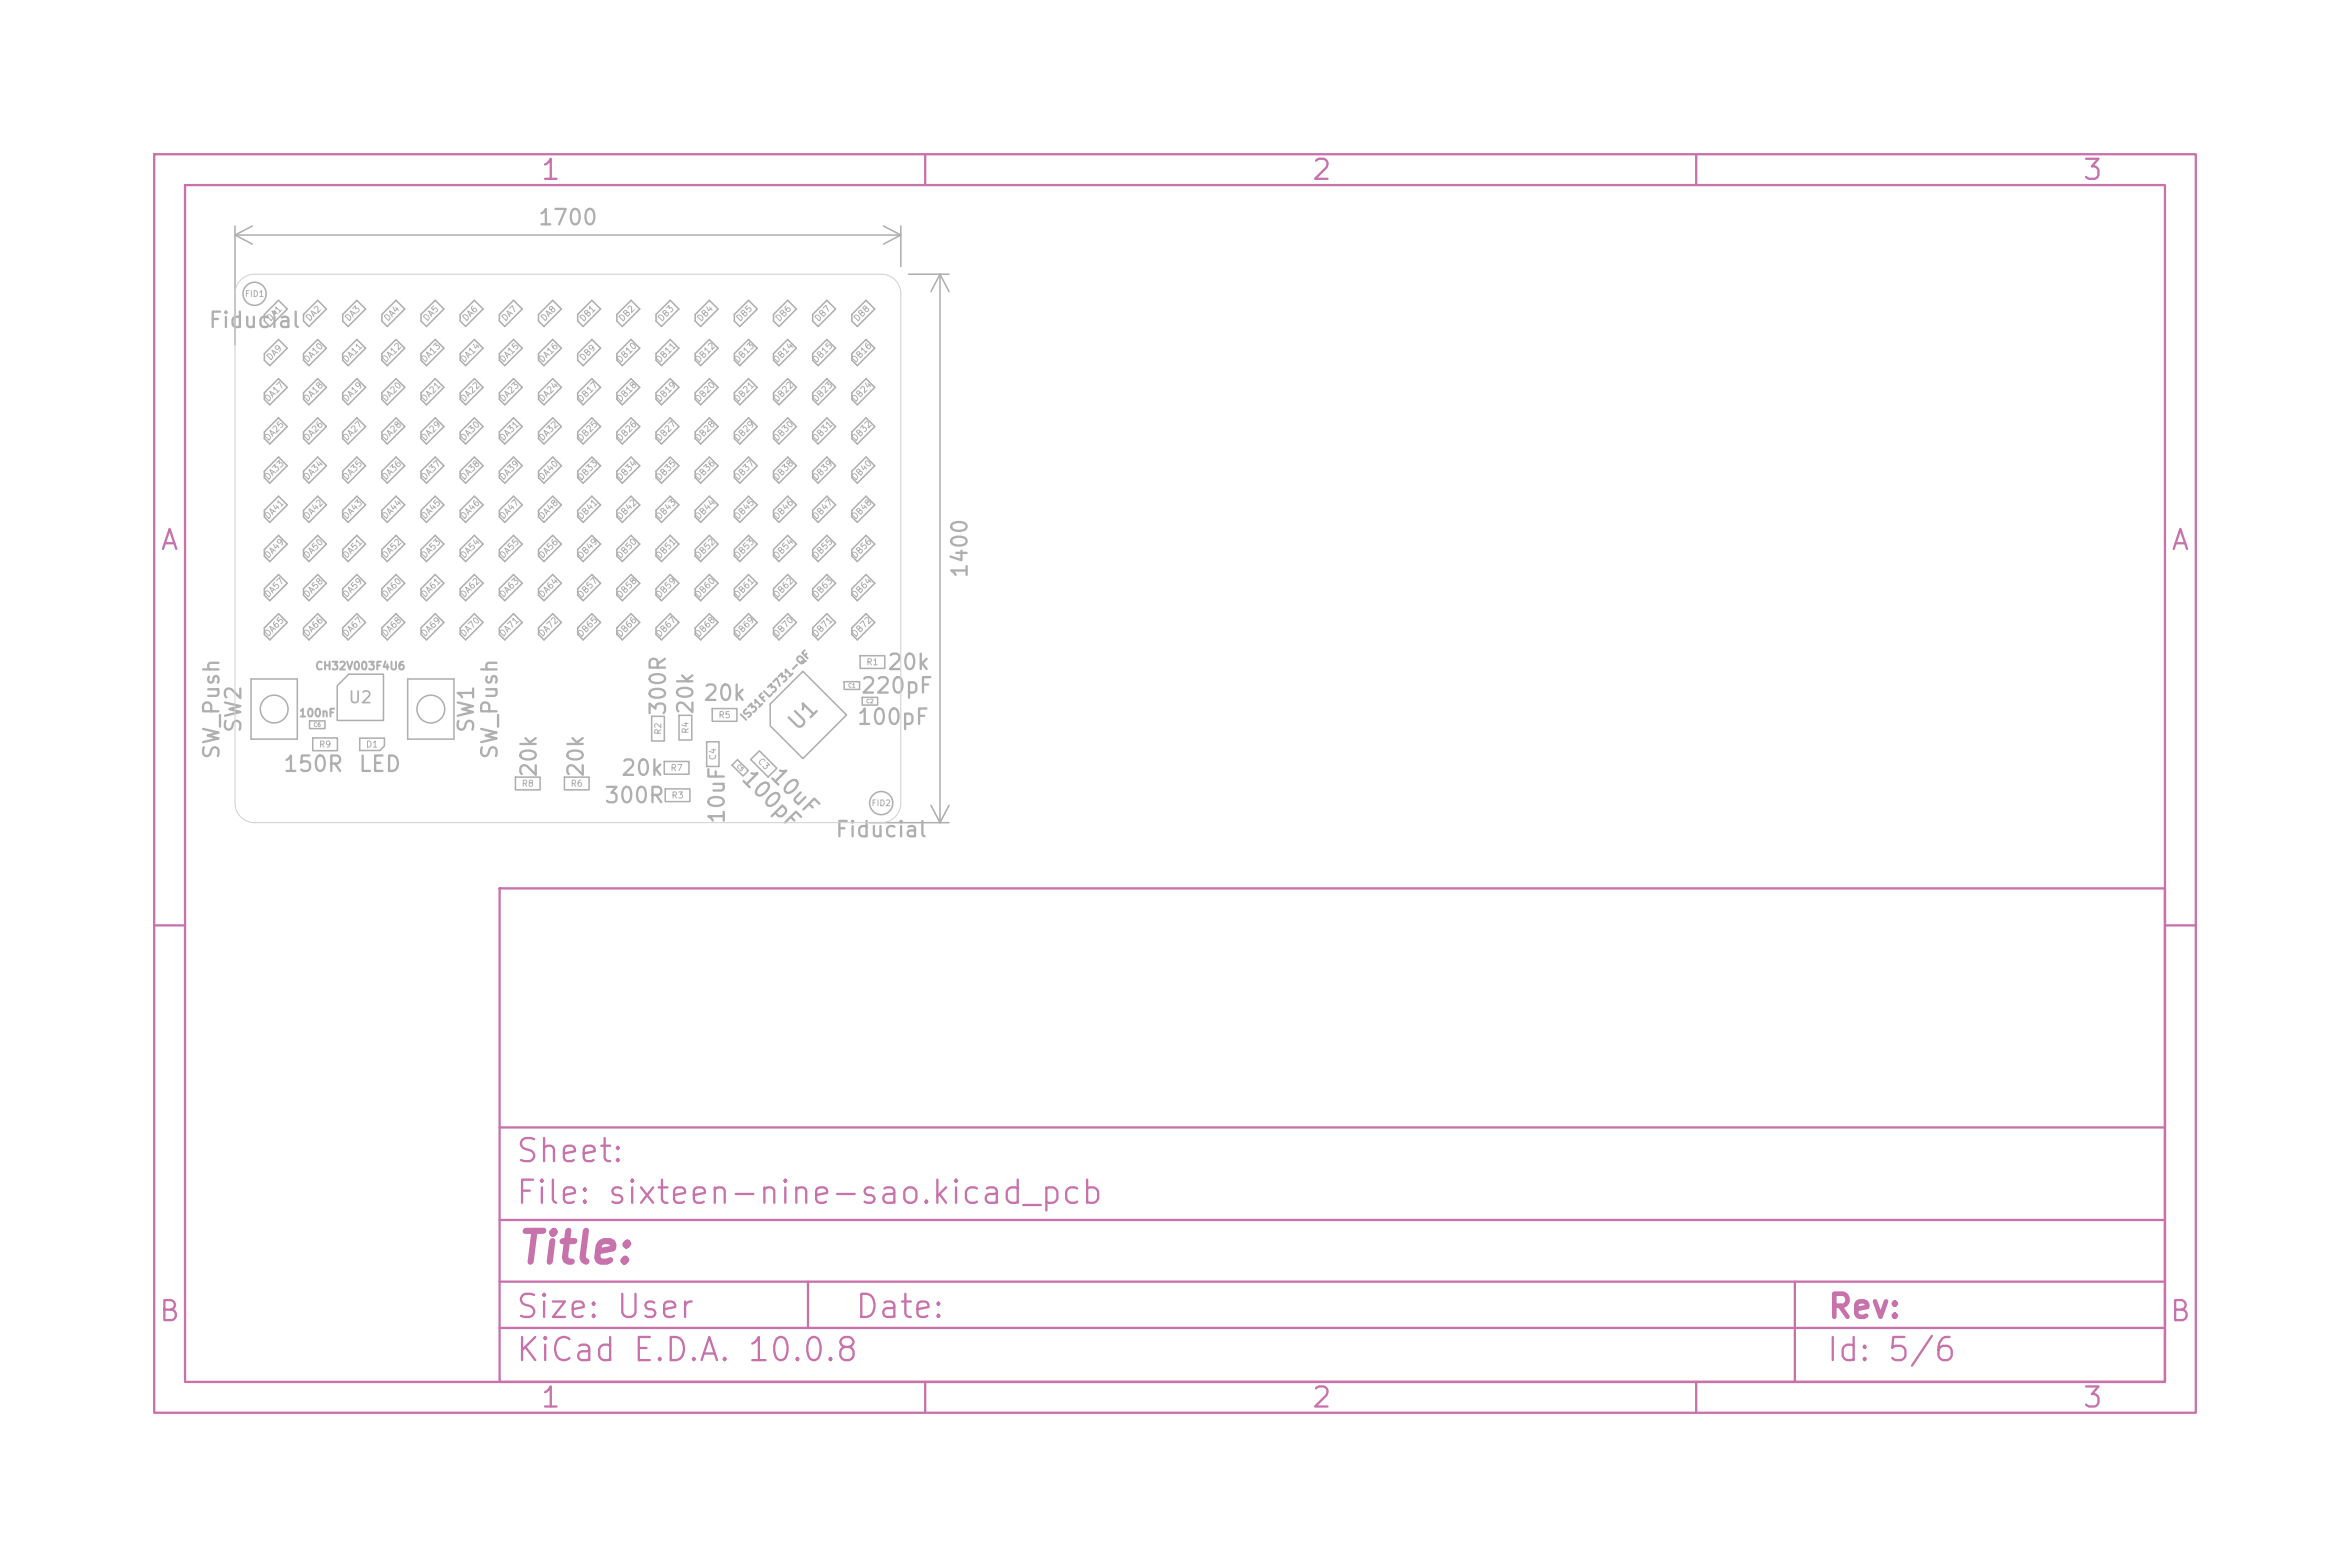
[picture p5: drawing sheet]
<svg xmlns="http://www.w3.org/2000/svg" width="152mm" height="102mm" viewBox="0 0 152 102" stroke-linecap="round" stroke-linejoin="round" font-family="sans-serif">
<defs><g id="words">
<text font-size="2" fill="#c872ab" x="33.4" y="82.4">Title:</text>
<g font-size="1.5" fill="#c872ab">
<text x="33.3" y="75.7">Sheet:</text>
<text x="33.3" y="78.4">File: sixteen-nine-sao.kicad_pcb</text>
<text x="33.3" y="88.6">KiCad E.D.A. 10.0.8</text>
<text x="33.3" y="85.8">Size: User</text>
<text x="55.3" y="85.8">Date:</text>
<text x="118.3" y="88.6">Id: 5/6</text>
<text x="118.4" y="85.8">Rev:</text>
</g>
<g font-size="1.3" fill="#c872ab">
<text x="35" y="12">1</text>
<text x="85" y="12">2</text>
<text x="135" y="12">3</text>
<text x="10.3" y="36">A</text>
<text x="140.7" y="36">A</text>
<text x="10.2" y="86">B</text>
<text x="140.6" y="86">B</text>
<text x="35" y="91.6">1</text>
<text x="85" y="91.6">2</text>
<text x="135" y="91.6">3</text>
</g>
<g font-size="1" fill="#afafaf">
<text x="34.8" y="14.8">1700</text>
<text x="13.5" y="21.5">Fiducial</text>
<text x="63" y="37.6" transform="rotate(-90 63 37.6)">1400</text>
<text x="15.9" y="47.6" transform="rotate(-90 15.9 47.6)">SW2</text>
<text x="31" y="47.6" transform="rotate(-90 31 47.6)">SW1</text>
<text x="43.4" y="46.5" transform="rotate(-90 43.4 46.5)">300R</text>
<text x="45.2" y="46.4" transform="rotate(-90 45.2 46.4)">20k</text>
<text x="45.5" y="45.7">20k</text>
<text x="51.8" y="47.7" transform="rotate(-45 51.8 47.7)">U1</text>
<text x="55.5" y="47.2">100pF</text>
<text x="55.8" y="45.2">220pF</text>
<text x="57.5" y="43.7">20k</text>
<text x="14.5" y="49.3" transform="rotate(-90 14.5 49.3)">SW_Push</text>
<text x="18.3" y="50.3">150R</text>
<text x="23.2" y="50.3">LED</text>
<text x="32.5" y="49.3" transform="rotate(-90 32.5 49.3)">SW_Push</text>
<text x="35" y="50.5" transform="rotate(-90 35 50.5)">20k</text>
<text x="38.1" y="50.5" transform="rotate(-90 38.1 50.5)">20k</text>
<text x="39.1" y="52.3">300R</text>
<text x="40.2" y="50.5">20k</text>
<text x="47.2" y="53.5" transform="rotate(-90 47.2 53.5)">10uF</text>
<text x="47.8" y="50.6" transform="rotate(45 47.8 50.6)">100pF</text>
<text x="49.7" y="50.5" transform="rotate(45 49.7 50.5)">10uF</text>
<text x="54.1" y="54.5">Fiducial</text>
</g>
<text font-size=".8" fill="#afafaf" x="22.5" y="45.8">U2</text>
<g font-size=".5" fill="#afafaf">
<text x="19.3" y="46.6">100nF</text>
<text x="20.4" y="43.6">CH32V003F4U6</text>
<text x="48.4" y="46.9" transform="rotate(-45 48.4 46.9)">IS31FL3731-QF</text>
</g>
<g font-size=".4" fill="#afafaf">
<text x="15.8" y="19.3">FID1</text>
<text x="17.6" y="23.5" transform="rotate(-45 17.6 23.5)">DA9</text>
<text x="17.6" y="21" transform="rotate(-45 17.6 21)">DA1</text>
<text x="20" y="23.6" transform="rotate(-45 20 23.6)">DA10</text>
<text x="20.1" y="21" transform="rotate(-45 20.1 21)">DA2</text>
<text x="22.5" y="23.6" transform="rotate(-45 22.5 23.6)">DA11</text>
<text x="22.6" y="21" transform="rotate(-45 22.6 21)">DA3</text>
<text x="25.1" y="23.6" transform="rotate(-45 25.1 23.6)">DA12</text>
<text x="25.2" y="21" transform="rotate(-45 25.2 21)">DA4</text>
<text x="27.6" y="23.6" transform="rotate(-45 27.6 23.6)">DA13</text>
<text x="27.7" y="21" transform="rotate(-45 27.7 21)">DA5</text>
<text x="30.1" y="23.6" transform="rotate(-45 30.1 23.6)">DA14</text>
<text x="30.3" y="21" transform="rotate(-45 30.3 21)">DA6</text>
<text x="32.7" y="23.6" transform="rotate(-45 32.7 23.6)">DA15</text>
<text x="32.8" y="21" transform="rotate(-45 32.8 21)">DA7</text>
<text x="35.2" y="23.6" transform="rotate(-45 35.2 23.6)">DA16</text>
<text x="35.3" y="21" transform="rotate(-45 35.3 21)">DA8</text>
<text x="37.9" y="23.5" transform="rotate(-45 37.9 23.5)">DB9</text>
<text x="37.9" y="21" transform="rotate(-45 37.9 21)">DB1</text>
<text x="40.3" y="23.7" transform="rotate(-45 40.3 23.7)">DB10</text>
<text x="40.4" y="21" transform="rotate(-45 40.4 21)">DB2</text>
<text x="42.8" y="23.7" transform="rotate(-45 42.8 23.7)">DB11</text>
<text x="42.9" y="21" transform="rotate(-45 42.9 21)">DB3</text>
<text x="45.4" y="23.7" transform="rotate(-45 45.4 23.7)">DB12</text>
<text x="45.5" y="21" transform="rotate(-45 45.5 21)">DB4</text>
<text x="47.9" y="23.7" transform="rotate(-45 47.9 23.7)">DB13</text>
<text x="48" y="21" transform="rotate(-45 48 21)">DB5</text>
<text x="50.4" y="23.7" transform="rotate(-45 50.4 23.7)">DB14</text>
<text x="50.6" y="21" transform="rotate(-45 50.6 21)">DB6</text>
<text x="53" y="23.7" transform="rotate(-45 53 23.7)">DB15</text>
<text x="53.1" y="21" transform="rotate(-45 53.1 21)">DB7</text>
<text x="55.5" y="23.7" transform="rotate(-45 55.5 23.7)">DB16</text>
<text x="55.6" y="21" transform="rotate(-45 55.6 21)">DB8</text>
<text x="17.4" y="28.7" transform="rotate(-45 17.4 28.7)">DA25</text>
<text x="17.4" y="26.2" transform="rotate(-45 17.4 26.2)">DA17</text>
<text x="20" y="28.7" transform="rotate(-45 20 28.7)">DA26</text>
<text x="20" y="26.2" transform="rotate(-45 20 26.2)">DA18</text>
<text x="22.5" y="28.7" transform="rotate(-45 22.5 28.7)">DA27</text>
<text x="22.5" y="26.2" transform="rotate(-45 22.5 26.2)">DA19</text>
<text x="25.1" y="28.7" transform="rotate(-45 25.1 28.7)">DA28</text>
<text x="25.1" y="26.2" transform="rotate(-45 25.1 26.2)">DA20</text>
<text x="27.6" y="28.7" transform="rotate(-45 27.6 28.7)">DA29</text>
<text x="27.6" y="26.2" transform="rotate(-45 27.6 26.2)">DA21</text>
<text x="30.1" y="28.7" transform="rotate(-45 30.1 28.7)">DA30</text>
<text x="30.1" y="26.2" transform="rotate(-45 30.1 26.2)">DA22</text>
<text x="32.7" y="28.7" transform="rotate(-45 32.7 28.7)">DA31</text>
<text x="32.7" y="26.2" transform="rotate(-45 32.7 26.2)">DA23</text>
<text x="35.2" y="28.7" transform="rotate(-45 35.2 28.7)">DA32</text>
<text x="35.2" y="26.2" transform="rotate(-45 35.2 26.2)">DA24</text>
<text x="37.7" y="28.7" transform="rotate(-45 37.7 28.7)">DB25</text>
<text x="37.7" y="26.2" transform="rotate(-45 37.7 26.2)">DB17</text>
<text x="40.3" y="28.7" transform="rotate(-45 40.3 28.7)">DB26</text>
<text x="40.3" y="26.2" transform="rotate(-45 40.3 26.2)">DB18</text>
<text x="42.8" y="28.7" transform="rotate(-45 42.8 28.7)">DB27</text>
<text x="42.8" y="26.2" transform="rotate(-45 42.8 26.2)">DB19</text>
<text x="45.4" y="28.7" transform="rotate(-45 45.4 28.7)">DB28</text>
<text x="45.4" y="26.2" transform="rotate(-45 45.4 26.2)">DB20</text>
<text x="47.9" y="28.7" transform="rotate(-45 47.9 28.7)">DB29</text>
<text x="47.9" y="26.2" transform="rotate(-45 47.9 26.2)">DB21</text>
<text x="50.4" y="28.7" transform="rotate(-45 50.4 28.7)">DB30</text>
<text x="50.4" y="26.2" transform="rotate(-45 50.4 26.2)">DB22</text>
<text x="53" y="28.7" transform="rotate(-45 53 28.7)">DB31</text>
<text x="53" y="26.2" transform="rotate(-45 53 26.2)">DB23</text>
<text x="55.5" y="28.7" transform="rotate(-45 55.5 28.7)">DB32</text>
<text x="55.5" y="26.2" transform="rotate(-45 55.5 26.2)">DB24</text>
<text x="17.4" y="33.8" transform="rotate(-45 17.4 33.8)">DA41</text>
<text x="17.4" y="31.3" transform="rotate(-45 17.4 31.3)">DA33</text>
<text x="20" y="33.8" transform="rotate(-45 20 33.8)">DA42</text>
<text x="20" y="31.3" transform="rotate(-45 20 31.3)">DA34</text>
<text x="22.5" y="33.8" transform="rotate(-45 22.5 33.8)">DA43</text>
<text x="22.5" y="31.3" transform="rotate(-45 22.5 31.3)">DA35</text>
<text x="25.1" y="33.8" transform="rotate(-45 25.1 33.8)">DA44</text>
<text x="25.1" y="31.3" transform="rotate(-45 25.1 31.3)">DA36</text>
<text x="27.6" y="33.8" transform="rotate(-45 27.6 33.8)">DA45</text>
<text x="27.6" y="31.3" transform="rotate(-45 27.6 31.3)">DA37</text>
<text x="30.1" y="33.8" transform="rotate(-45 30.1 33.8)">DA46</text>
<text x="30.1" y="31.3" transform="rotate(-45 30.1 31.3)">DA38</text>
<text x="32.7" y="33.8" transform="rotate(-45 32.7 33.8)">DA47</text>
<text x="32.7" y="31.3" transform="rotate(-45 32.7 31.3)">DA39</text>
<text x="35.2" y="33.8" transform="rotate(-45 35.2 33.8)">DA48</text>
<text x="35.2" y="31.3" transform="rotate(-45 35.2 31.3)">DA40</text>
<text x="37.7" y="33.8" transform="rotate(-45 37.7 33.8)">DB41</text>
<text x="37.7" y="31.3" transform="rotate(-45 37.7 31.3)">DB33</text>
<text x="40.3" y="33.8" transform="rotate(-45 40.3 33.8)">DB42</text>
<text x="40.3" y="31.3" transform="rotate(-45 40.3 31.3)">DB34</text>
<text x="42.8" y="33.8" transform="rotate(-45 42.8 33.8)">DB43</text>
<text x="42.8" y="31.3" transform="rotate(-45 42.8 31.3)">DB35</text>
<text x="45.4" y="33.8" transform="rotate(-45 45.4 33.8)">DB44</text>
<text x="45.4" y="31.3" transform="rotate(-45 45.4 31.3)">DB36</text>
<text x="47.9" y="33.8" transform="rotate(-45 47.9 33.8)">DB45</text>
<text x="47.9" y="31.3" transform="rotate(-45 47.9 31.3)">DB37</text>
<text x="50.4" y="33.8" transform="rotate(-45 50.4 33.8)">DB46</text>
<text x="50.4" y="31.3" transform="rotate(-45 50.4 31.3)">DB38</text>
<text x="53" y="33.8" transform="rotate(-45 53 33.8)">DB47</text>
<text x="53" y="31.3" transform="rotate(-45 53 31.3)">DB39</text>
<text x="55.5" y="33.8" transform="rotate(-45 55.5 33.8)">DB48</text>
<text x="55.5" y="31.3" transform="rotate(-45 55.5 31.3)">DB40</text>
<text x="17.4" y="41.4" transform="rotate(-45 17.4 41.4)">DA65</text>
<text x="17.4" y="38.9" transform="rotate(-45 17.4 38.9)">DA57</text>
<text x="17.4" y="36.3" transform="rotate(-45 17.4 36.3)">DA49</text>
<text x="20" y="41.4" transform="rotate(-45 20 41.4)">DA66</text>
<text x="20" y="38.9" transform="rotate(-45 20 38.9)">DA58</text>
<text x="20" y="36.3" transform="rotate(-45 20 36.3)">DA50</text>
<text x="22.5" y="41.4" transform="rotate(-45 22.5 41.4)">DA67</text>
<text x="22.5" y="38.9" transform="rotate(-45 22.5 38.9)">DA59</text>
<text x="22.5" y="36.3" transform="rotate(-45 22.5 36.3)">DA51</text>
<text x="25.1" y="41.4" transform="rotate(-45 25.1 41.4)">DA68</text>
<text x="25.1" y="38.9" transform="rotate(-45 25.1 38.9)">DA60</text>
<text x="25.1" y="36.3" transform="rotate(-45 25.1 36.3)">DA52</text>
<text x="27.6" y="41.4" transform="rotate(-45 27.6 41.4)">DA69</text>
<text x="27.6" y="38.9" transform="rotate(-45 27.6 38.9)">DA61</text>
<text x="27.6" y="36.3" transform="rotate(-45 27.6 36.3)">DA53</text>
<text x="30.1" y="41.4" transform="rotate(-45 30.1 41.4)">DA70</text>
<text x="30.1" y="38.9" transform="rotate(-45 30.1 38.9)">DA62</text>
<text x="30.1" y="36.3" transform="rotate(-45 30.1 36.3)">DA54</text>
<text x="32.7" y="41.4" transform="rotate(-45 32.7 41.4)">DA71</text>
<text x="32.7" y="38.9" transform="rotate(-45 32.7 38.9)">DA63</text>
<text x="32.7" y="36.3" transform="rotate(-45 32.7 36.3)">DA55</text>
<text x="35.2" y="41.4" transform="rotate(-45 35.2 41.4)">DA72</text>
<text x="35.2" y="38.9" transform="rotate(-45 35.2 38.9)">DA64</text>
<text x="35.2" y="36.3" transform="rotate(-45 35.2 36.3)">DA56</text>
<text x="37.7" y="41.4" transform="rotate(-45 37.7 41.4)">DB65</text>
<text x="37.7" y="38.9" transform="rotate(-45 37.7 38.9)">DB57</text>
<text x="37.7" y="36.4" transform="rotate(-45 37.7 36.4)">DB49</text>
<text x="40.3" y="41.4" transform="rotate(-45 40.3 41.4)">DB66</text>
<text x="40.3" y="38.9" transform="rotate(-45 40.3 38.9)">DB58</text>
<text x="40.3" y="36.4" transform="rotate(-45 40.3 36.4)">DB50</text>
<text x="42.8" y="41.4" transform="rotate(-45 42.8 41.4)">DB67</text>
<text x="42.8" y="38.9" transform="rotate(-45 42.8 38.9)">DB59</text>
<text x="42.8" y="36.4" transform="rotate(-45 42.8 36.4)">DB51</text>
<text x="45.4" y="41.4" transform="rotate(-45 45.4 41.4)">DB68</text>
<text x="45.4" y="38.9" transform="rotate(-45 45.4 38.9)">DB60</text>
<text x="45.4" y="36.4" transform="rotate(-45 45.4 36.4)">DB52</text>
<text x="47.9" y="41.4" transform="rotate(-45 47.9 41.4)">DB69</text>
<text x="47.9" y="38.9" transform="rotate(-45 47.9 38.9)">DB61</text>
<text x="47.9" y="36.4" transform="rotate(-45 47.9 36.4)">DB53</text>
<text x="50.4" y="41.4" transform="rotate(-45 50.4 41.4)">DB70</text>
<text x="50.4" y="38.9" transform="rotate(-45 50.4 38.9)">DB62</text>
<text x="50.4" y="36.4" transform="rotate(-45 50.4 36.4)">DB54</text>
<text x="53" y="41.4" transform="rotate(-45 53 41.4)">DB71</text>
<text x="53" y="38.9" transform="rotate(-45 53 38.9)">DB63</text>
<text x="53" y="36.4" transform="rotate(-45 53 36.4)">DB55</text>
<text x="55.5" y="41.4" transform="rotate(-45 55.5 41.4)">DB72</text>
<text x="55.5" y="38.9" transform="rotate(-45 55.5 38.9)">DB64</text>
<text x="55.5" y="36.4" transform="rotate(-45 55.5 36.4)">DB56</text>
<text x="43" y="47.7" transform="rotate(-90 43 47.7)">R2</text>
<text x="44.8" y="47.6" transform="rotate(-90 44.8 47.6)">R4</text>
<text x="46.6" y="46.7">R5</text>
<text x="56.1" y="43.2">R1</text>
<text x="20.7" y="48.6">R9</text>
<text x="23.7" y="48.6">D1</text>
<text x="33.8" y="51.1">R8</text>
<text x="37" y="51.1">R6</text>
<text x="43.4" y="50.1">R7</text>
<text x="43.5" y="51.9">R3</text>
<text x="46.5" y="49.3" transform="rotate(-90 46.5 49.3)">C4</text>
<text x="49" y="49.4" transform="rotate(45 49 49.4)">C3</text>
<text x="56.5" y="52.4">FID2</text>
</g>
<g font-size=".3" fill="#afafaf">
<text x="20.3" y="47.2">C6</text>
<text x="55" y="44.6">C1</text>
<text x="56.1" y="45.7">C2</text>
<text x="47.7" y="49.7" transform="rotate(45 47.7 49.7)">C5</text>
</g>
</g></defs>
<g fill="none" stroke="#c872ab" stroke-width=".15">
<path d="M10 10h132.4v81.6h-132.4zM12 12h128.4v77.6h-128.4zM60 10v2M110 10v2M10 60h2M32.4 57.6h108v32h-108zM140.4 60h2M32.4 79.1h108M32.4 73.1h108M32.4 86.1h108M32.4 83.1h108M52.4 83.1v3"/>
<path d="M60 89.6v2M110 89.6v2M116.4 83.1v6.5"/>
</g>
<g fill="none" stroke="#afafaf" stroke-width=".1">
<path d="M15.2 14.7v7.7M15.2 15.2h43.2M15.2 15.2l1.2 .6M16.4 14.7l-1.2 .5M18.1 19.5l.5 .5-1.1 1.2-.4-.4v-.4zM20.6 19.5l.6 .5-1.2 1.2-.3-.4v-.4zM23.1 19.5l.6 .5-1.1 1.2-.4-.4v-.4zM25.7 19.5l.5 .5-1.1 1.2-.3-.4v-.4zM28.2 19.5l.6 .5-1.1 1.2-.4-.4v-.4zM30.8 19.5l.5 .5-1.1 1.2-.4-.4v-.4zM33.3 19.5l.6 .5-1.2 1.2-.3-.4v-.4zM35.8 19.5l.6 .5-1.1 1.2-.4-.4v-.4z"/>
<path d="M38.4 19.5l.5 .5-1.1 1.2-.3-.4v-.4zM40.9 19.5l.6 .5-1.1 1.2-.4-.4v-.4zM43.5 19.5l.5 .5-1.1 1.2-.4-.4v-.4zM46 19.5l.6 .5-1.2 1.2-.3-.4v-.4zM48.5 19.5l.6 .5-1.1 1.2-.4-.4v-.4zM51.1 19.5l.5 .5-1.1 1.2-.3-.4v-.4zM53.6 19.5l.6 .5-1.1 1.2-.4-.4v-.4zM56.2 19.5l.5 .5-1.1 1.2-.4-.4v-.4zM57.3 14.7l1.1 .5M58.4 14.7v2.6M58.4 15.2l-1.1 .6M58.9 17.8h2.6"/>
<path d="M61 17.8v35.5M61 17.8l.5 1.1M61 17.8l-.6 1.1M18.1 29.6l.5 .6-1.1 1.1-.4-.3v-.4zM18.1 27.1l.5 .6-1.1 1.1-.4-.4v-.4zM18.1 32.2l.5 .5-1.1 1.2-.4-.4v-.4zM18.1 37.3l.5 .5-1.1 1.1-.4-.3v-.4zM18.1 24.6l.5 .5-1.1 1.1-.4-.3v-.4zM18.1 39.8l.5 .6-1.1 1.1-.4-.4v-.4zM18.1 34.7l.5 .6-1.1 1.1-.4-.3v-.5zM18.1 22l.5 .6-1.1 1.1-.4-.3v-.5zM20.6 32.2l.6 .5-1.2 1.2-.3-.4v-.4z"/>
<path d="M20.6 22l.6 .6-1.2 1.1-.3-.3v-.5zM20.6 24.6l.6 .5-1.2 1.1-.3-.3v-.4zM20.6 27.1l.6 .6-1.2 1.1-.3-.4v-.4zM20.6 29.6l.6 .6-1.2 1.1-.3-.3v-.4zM20.6 34.7l.6 .6-1.2 1.1-.3-.3v-.5zM20.6 37.3l.6 .5-1.2 1.1-.3-.3v-.4zM20.6 39.8l.6 .6-1.2 1.1-.3-.4v-.4zM23.1 34.7l.6 .6-1.1 1.1-.4-.3v-.5zM23.1 39.8l.6 .6-1.1 1.1-.4-.4v-.4zM23.1 32.2l.6 .5-1.1 1.2-.4-.4v-.4zM23.1 27.1l.6 .6-1.1 1.1-.4-.4v-.4zM23.1 22l.6 .6-1.1 1.1-.4-.3v-.5z"/>
<path d="M23.1 24.6l.6 .5-1.1 1.1-.4-.3v-.4zM23.1 29.6l.6 .6-1.1 1.1-.4-.3v-.4zM23.1 37.3l.6 .5-1.1 1.1-.4-.3v-.4zM25.7 22l.5 .6-1.1 1.1-.3-.3v-.5zM25.7 24.6l.5 .5-1.1 1.1-.3-.3v-.4zM25.7 27.1l.5 .6-1.1 1.1-.3-.4v-.4zM25.7 29.6l.5 .6-1.1 1.1-.3-.3v-.4zM25.7 32.2l.5 .5-1.1 1.2-.3-.4v-.4zM25.7 34.7l.5 .6-1.1 1.1-.3-.3v-.5zM25.7 37.3l.5 .5-1.1 1.1-.3-.3v-.4zM25.7 39.8l.5 .6-1.1 1.1-.3-.4v-.4zM28.2 39.8l.6 .6-1.1 1.1-.4-.4v-.4z"/>
<path d="M28.2 34.7l.6 .6-1.1 1.1-.4-.3v-.5zM28.2 37.3l.6 .5-1.1 1.1-.4-.3v-.4zM28.2 22l.6 .6-1.1 1.1-.4-.3v-.5zM28.2 24.6l.6 .5-1.1 1.1-.4-.3v-.4zM28.2 27.1l.6 .6-1.1 1.1-.4-.4v-.4zM28.2 29.6l.6 .6-1.1 1.1-.4-.3v-.4zM28.2 32.2l.6 .5-1.1 1.2-.4-.4v-.4zM30.8 32.2l.5 .5-1.1 1.2-.4-.4v-.4zM30.8 39.8l.5 .6-1.1 1.1-.4-.4v-.4zM30.8 34.7l.5 .6-1.1 1.1-.4-.3v-.5zM30.8 29.6l.5 .6-1.1 1.1-.4-.3v-.4zM30.8 24.6l.5 .5-1.1 1.1-.4-.3v-.4z"/>
<path d="M30.8 37.3l.5 .5-1.1 1.1-.4-.3v-.4zM30.8 22l.5 .6-1.1 1.1-.4-.3v-.5zM30.8 27.1l.5 .6-1.1 1.1-.4-.4v-.4zM33.3 29.6l.6 .6-1.2 1.1-.3-.3v-.4zM33.3 32.2l.6 .5-1.2 1.2-.3-.4v-.4zM33.3 22l.6 .6-1.2 1.1-.3-.3v-.5zM33.3 24.6l.6 .5-1.2 1.1-.3-.3v-.4zM33.3 27.1l.6 .6-1.2 1.1-.3-.4v-.4zM33.3 34.7l.6 .6-1.2 1.1-.3-.3v-.5zM33.3 37.3l.6 .5-1.2 1.1-.3-.3v-.4zM33.3 39.8l.6 .6-1.2 1.1-.3-.4v-.4zM35.8 27.1l.6 .6-1.1 1.1-.4-.4v-.4z"/>
<path d="M35.8 29.6l.6 .6-1.1 1.1-.4-.3v-.4zM35.8 34.7l.6 .6-1.1 1.1-.4-.3v-.5zM35.8 37.3l.6 .5-1.1 1.1-.4-.3v-.4zM35.8 32.2l.6 .5-1.1 1.2-.4-.4v-.4zM35.8 22l.6 .6-1.1 1.1-.4-.3v-.5zM35.8 24.6l.6 .5-1.1 1.1-.4-.3v-.4zM35.8 39.8l.6 .6-1.1 1.1-.4-.4v-.4zM38.4 24.6l.5 .5-1.1 1.1-.3-.3v-.4zM38.4 27.1l.5 .6-1.1 1.1-.3-.4v-.4zM38.4 39.8l.5 .6-1.1 1.1-.3-.4v-.4zM38.4 37.3l.5 .5-1.1 1.1-.3-.3v-.4zM38.4 29.6l.5 .6-1.1 1.1-.3-.3v-.4z"/>
<path d="M38.4 32.2l.5 .5-1.1 1.2-.3-.4v-.4zM38.4 22l.5 .6-1.1 1.1-.3-.3v-.5zM38.4 34.7l.5 .6-1.1 1.1-.3-.3v-.5zM40.9 22l.6 .6-1.1 1.1-.4-.3v-.5zM40.9 27.1l.6 .6-1.1 1.1-.4-.4v-.4zM40.9 39.8l.6 .6-1.1 1.1-.4-.4v-.4zM40.9 24.6l.6 .5-1.1 1.1-.4-.3v-.4zM40.9 37.3l.6 .5-1.1 1.1-.4-.3v-.4zM40.9 29.6l.6 .6-1.1 1.1-.4-.3v-.4zM40.9 32.2l.6 .5-1.1 1.2-.4-.4v-.4zM40.9 34.7l.6 .6-1.1 1.1-.4-.3v-.5zM43.5 29.6l.5 .6-1.1 1.1-.4-.3v-.4z"/>
<path d="M43.5 37.3l.5 .5-1.1 1.1-.4-.3v-.4zM43.5 22l.5 .6-1.1 1.1-.4-.3v-.5zM43.5 34.7l.5 .6-1.1 1.1-.4-.3v-.5zM43.5 24.6l.5 .5-1.1 1.1-.4-.3v-.4zM43.5 27.1l.5 .6-1.1 1.1-.4-.4v-.4zM43.5 32.2l.5 .5-1.1 1.2-.4-.4v-.4zM43.5 39.8l.5 .6-1.1 1.1-.4-.4v-.4zM46 32.2l.6 .5-1.2 1.2-.3-.4v-.4zM46 34.7l.6 .6-1.2 1.1-.3-.3v-.5zM46 22l.6 .6-1.2 1.1-.3-.3v-.5zM46 24.6l.6 .5-1.2 1.1-.3-.3v-.4zM46 27.1l.6 .6-1.2 1.1-.3-.4v-.4z"/>
<path d="M46 29.6l.6 .6-1.2 1.1-.3-.3v-.4zM46 37.3l.6 .5-1.2 1.1-.3-.3v-.4zM46 39.8l.6 .6-1.2 1.1-.3-.4v-.4zM48.5 34.7l.6 .6-1.1 1.1-.4-.3v-.5zM48.5 39.8l.6 .6-1.1 1.1-.4-.4v-.4zM48.5 32.2l.6 .5-1.1 1.2-.4-.4v-.4zM48.5 22l.6 .6-1.1 1.1-.4-.3v-.5zM48.5 24.6l.6 .5-1.1 1.1-.4-.3v-.4zM48.5 29.6l.6 .6-1.1 1.1-.4-.3v-.4zM48.5 37.3l.6 .5-1.1 1.1-.4-.3v-.4zM48.5 27.1l.6 .6-1.1 1.1-.4-.4v-.4zM51.1 22l.5 .6-1.1 1.1-.3-.3v-.5z"/>
<path d="M51.1 24.6l.5 .5-1.1 1.1-.3-.3v-.4zM51.1 27.1l.5 .6-1.1 1.1-.3-.4v-.4zM51.1 29.6l.5 .6-1.1 1.1-.3-.3v-.4zM51.1 32.2l.5 .5-1.1 1.2-.3-.4v-.4zM51.1 34.7l.5 .6-1.1 1.1-.3-.3v-.5zM51.1 37.3l.5 .5-1.1 1.1-.3-.3v-.4zM51.1 39.8l.5 .6-1.1 1.1-.3-.4v-.4zM53.6 39.8l.6 .6-1.1 1.1-.4-.4v-.4zM53.6 34.7l.6 .6-1.1 1.1-.4-.3v-.5zM53.6 22l.6 .6-1.1 1.1-.4-.3v-.5zM53.6 24.6l.6 .5-1.1 1.1-.4-.3v-.4zM53.6 27.1l.6 .6-1.1 1.1-.4-.4v-.4z"/>
<path d="M53.6 29.6l.6 .6-1.1 1.1-.4-.3v-.4zM53.6 32.2l.6 .5-1.1 1.2-.4-.4v-.4zM53.6 37.3l.6 .5-1.1 1.1-.4-.3v-.4zM56.2 32.2l.5 .5-1.1 1.2-.4-.4v-.4zM56.2 29.6l.5 .6-1.1 1.1-.4-.3v-.4zM56.2 24.6l.5 .5-1.1 1.1-.4-.3v-.4zM56.2 22l.5 .6-1.1 1.1-.4-.3v-.5zM56.2 27.1l.5 .6-1.1 1.1-.4-.4v-.4zM56.2 34.7l.5 .6-1.1 1.1-.4-.3v-.5zM56.2 37.3l.5 .5-1.1 1.1-.4-.3v-.4zM56.2 39.8l.5 .6-1.1 1.1-.4-.4v-.4zM16.3 44h3v3.9h-3z"/>
<path d="M20.1 46.7h1v.5h-1zM20.3 47.8h1.6v.9h-1.6zM22.6 43.7h2.3v3h-3v-2.2zM23.3 47.9h1.6v.5l-.3 .3h-1.3zM26.4 44h3v3.9h-3zM33.4 50.4h1.6v.8h-1.6zM36.6 50.4h1.6v.8h-1.6zM42.3 46.4h.8v1.6h-.8zM43.1 49.4h1.6v.8h-1.6zM43.1 51.1h1.6v.9h-1.6zM44 46.4h.9v1.6h-.9zM45.8 48.1h.8v1.6h-.8z"/>
<path d="M46.2 45.9h1.6v.9h-1.6zM47.5 49.6l.3-.3 .7 .7-.3 .3zM48.7 49.2l.5-.5 1.2 1.1-.6 .6zM49.9 45.6l2.2-2.1 2.8 2.9-2.8 2.8-2.2-2.1zM54.7 44.2h1v.5h-1zM55.8 42.5h1.6v.8h-1.6zM55.9 45.2h1v.5h-1zM56.4 53.3h5.1M60.4 52.2l.6 1.1M61.5 52.2l-.5 1.1"/>
<circle cx="16.5" cy="19" r=".75"/>
<circle cx="17.8" cy="46" r=".9"/>
<circle cx="27.9" cy="46" r=".9"/>
<circle cx="57.1" cy="52.1" r=".75"/>
</g>
<path d="M15.6 18.2l.4-.3 .5-.1h40.6a1.27 1.27 0 0 1 1.3 1.3v33a1.27 1.27 0 0 1-1.3 1.2h-40.6a1.27 1.27 0 0 1-1.3-1.2v-33l.1-.5z" fill="none" stroke="#d0d2cd" stroke-width=".06"/>
<use href="#words"/>
</svg>
